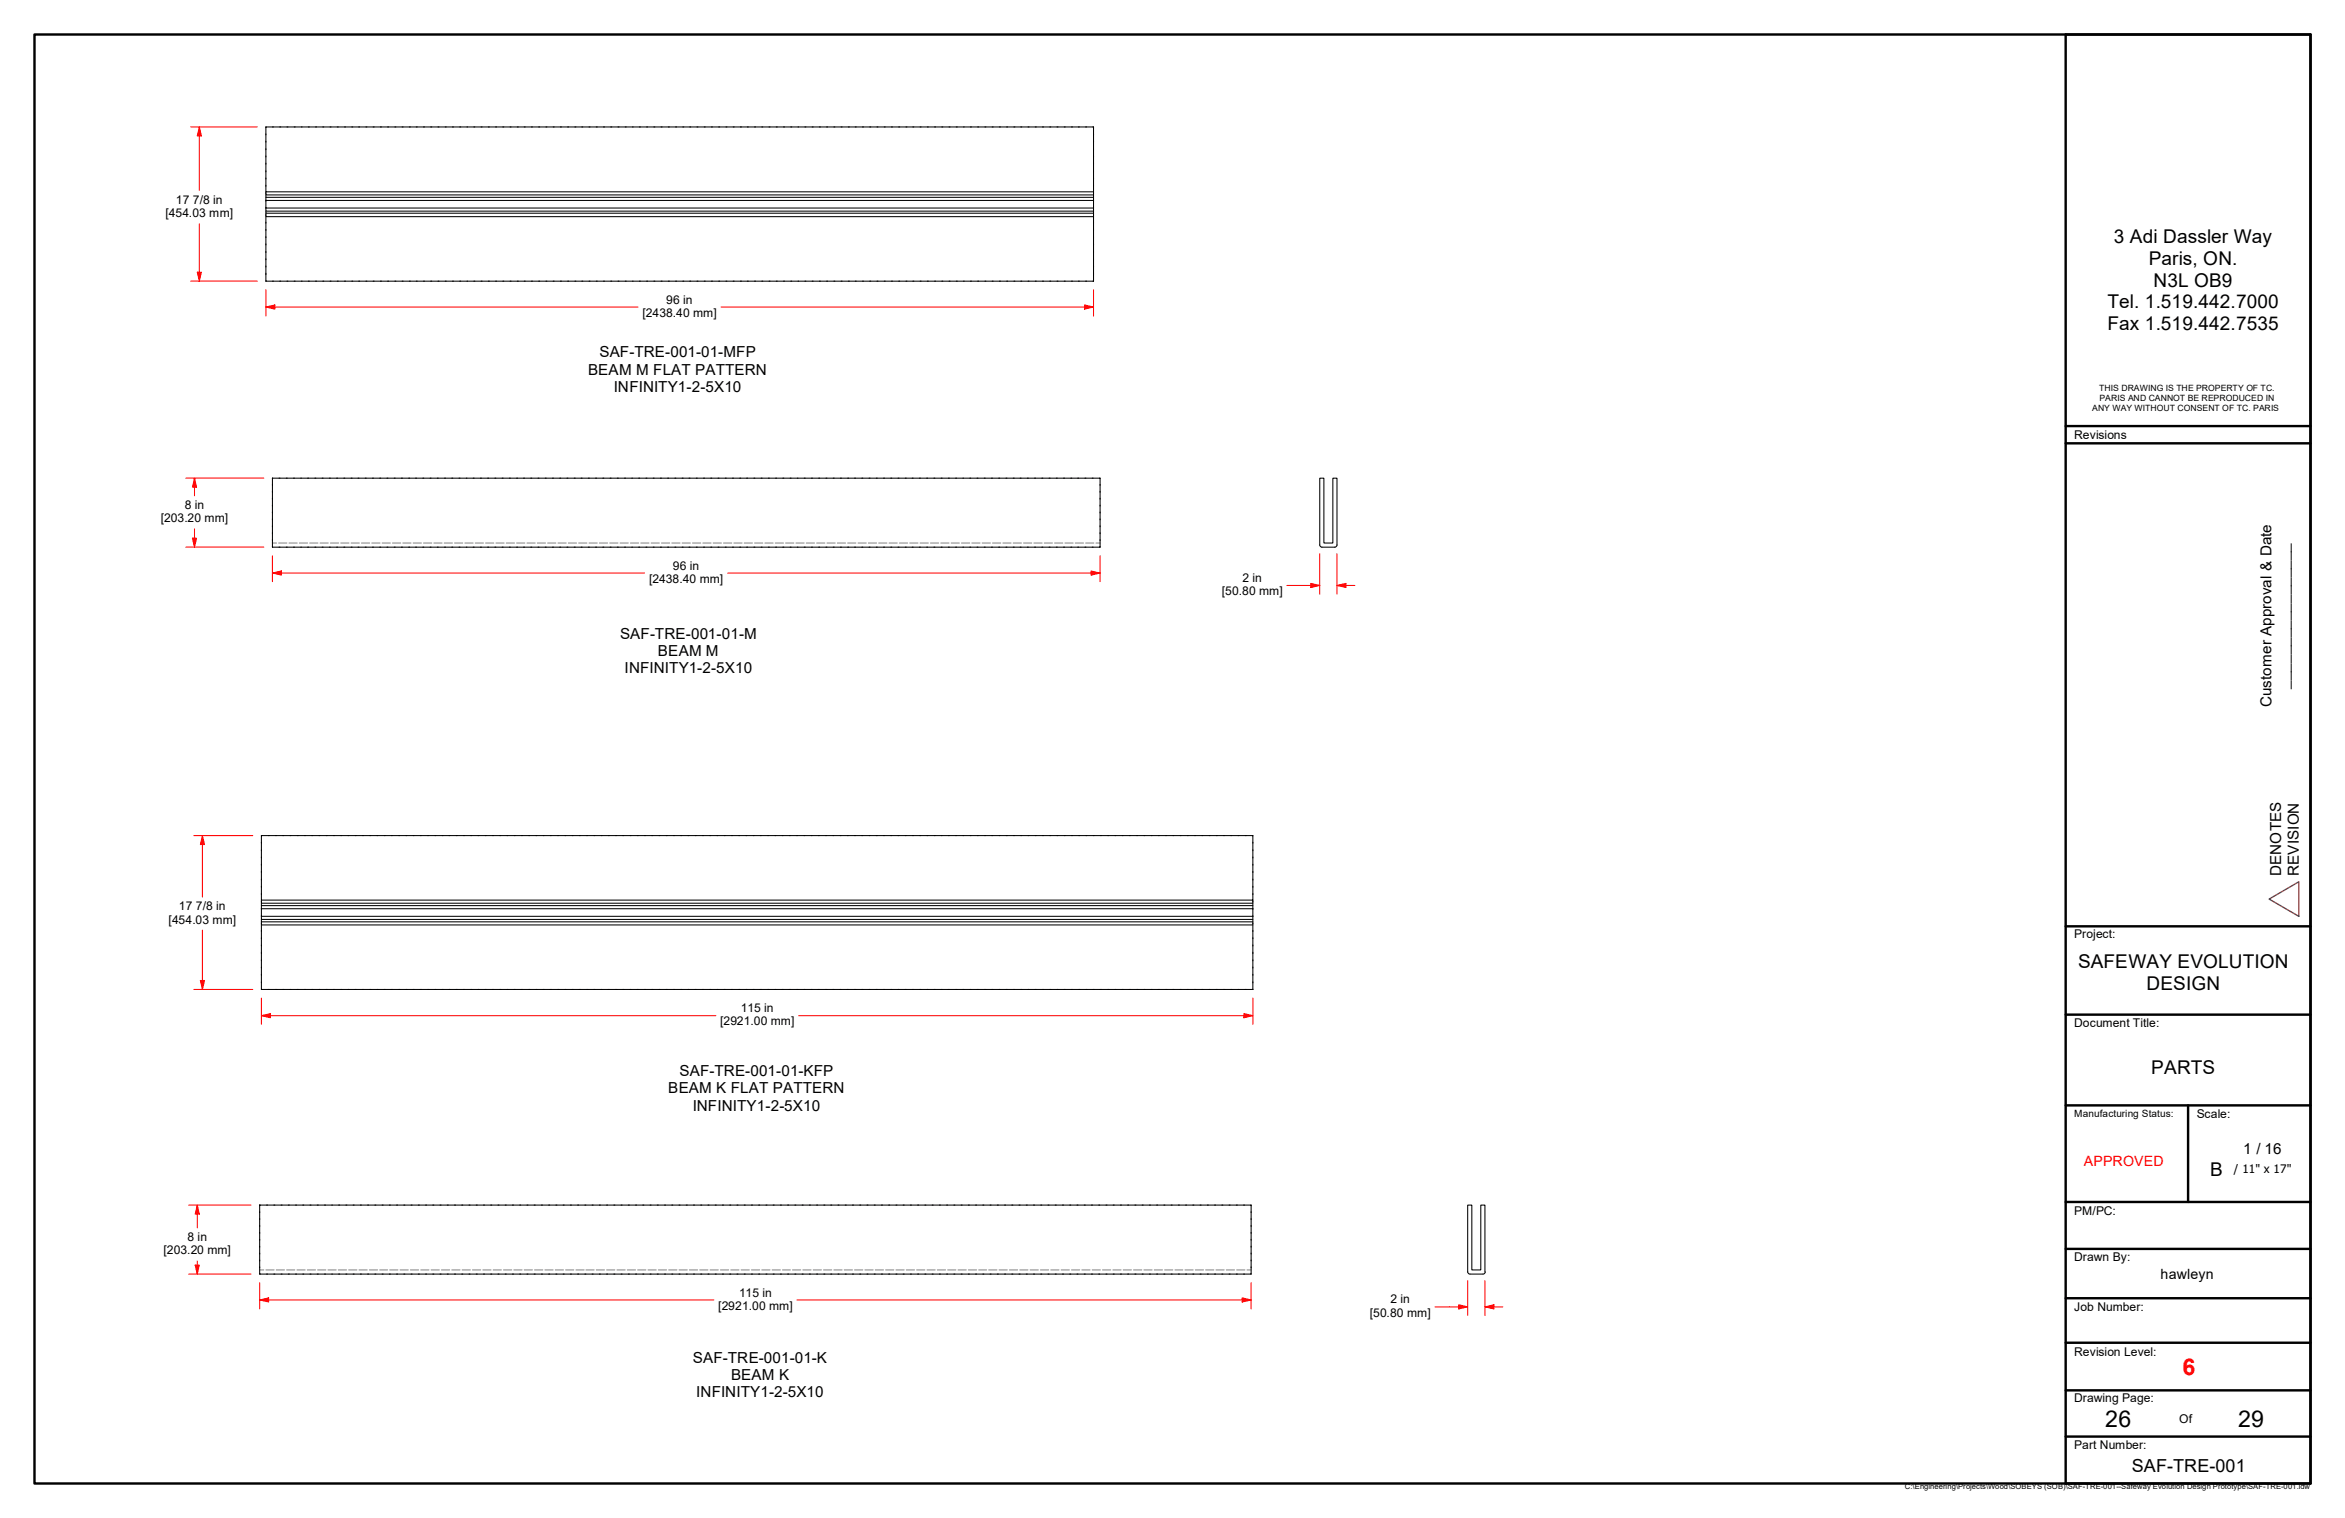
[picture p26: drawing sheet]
<svg xmlns="http://www.w3.org/2000/svg" width="432mm" height="279mm" viewBox="0 0 432 279" stroke-linecap="round" stroke-linejoin="round" font-family="sans-serif">
<defs><g id="words">
<text font-size="4.3" fill="#f00" x="401.9" y="253">6</text>
<g font-size="4.3">
<text x="387.7" y="262.6">26</text>
<text x="412.1" y="262.6">29</text>
</g>
<g font-size="3.5">
<text x="389.3" y="44.8">3 Adi Dassler Way</text>
<text x="395.7" y="48.8">Paris, ON.</text>
<text x="396.6" y="52.8">N3L OB9</text>
<text x="388" y="56.8">Tel. 1.519.442.7000</text>
<text x="388" y="60.8">Fax 1.519.442.7535</text>
<text x="382.7" y="178.2">SAFEWAY EVOLUTION</text>
<text x="395.2" y="182.2">DESIGN</text>
<text x="396.1" y="197.6">PARTS</text>
<text x="407" y="216.4">B</text>
</g>
<text font-size="3.3" x="392.6" y="271">SAF-TRE-001</text>
<g font-size="2.8">
<text x="110.4" y="65.8">SAF-TRE-001-01-MFP</text>
<text x="108.3" y="69">BEAM M FLAT PATTERN</text>
<text x="113" y="72.1">INFINITY1-2-5X10</text>
<text x="114.2" y="117.6">SAF-TRE-001-01-M</text>
<text x="115" y="124">INFINITY1-2-5X10</text>
<text x="121.2" y="120.8">BEAM M</text>
<text x="418.3" y="130.2" transform="rotate(-90 418.3 130.2)">Customer Approval &amp; Date</text>
<text x="421.4" y="126.7" transform="rotate(-90 421.4 126.7)">_________________</text>
<text x="420.1" y="161.2" transform="rotate(-90 420.1 161.2)">DENOTES</text>
<text x="423.3" y="161.2" transform="rotate(-90 423.3 161.2)">REVISION</text>
<text x="123.1" y="201.2">BEAM K FLAT PATTERN</text>
<text x="125.1" y="198.1">SAF-TRE-001-01-KFP</text>
<text x="127.6" y="204.4">INFINITY1-2-5X10</text>
<text x="413.1" y="212.5">1 / 16</text>
<text x="127.6" y="250.9">SAF-TRE-001-01-K</text>
<text x="128.2" y="257.2">INFINITY1-2-5X10</text>
<text x="134.6" y="254.1">BEAM K</text>
</g>
<text font-size="2.6" fill="#f00" x="383.7" y="214.6">APPROVED</text>
<text font-size="2.6" x="397.8" y="235.5">hawleyn</text>
<g font-size="2.2">
<text x="30.5" y="39.9">[454.03 mm]</text>
<text x="32.4" y="37.5">17</text>
<text x="35.5" y="37.5">7/8 in</text>
<text x="118.3" y="58.4">[2438.40 mm]</text>
<text x="122.7" y="55.9">96 in</text>
<text x="382" y="80.8">Revisions</text>
<text x="34" y="93.7">8 in</text>
<text x="29.6" y="96.1">[203.20 mm]</text>
<text x="119.5" y="107.3">[2438.40 mm]</text>
<text x="123.9" y="104.8">96 in</text>
<text x="228.8" y="107.1">2 in</text>
<text x="225" y="109.5">[50.80 mm]</text>
<text x="33" y="167.5">17</text>
<text x="36.1" y="167.5">7/8 in</text>
<text x="31.1" y="170">[454.03 mm]</text>
<text x="382" y="172.6">Project:</text>
<text x="132.6" y="188.7">[2921.00 mm]</text>
<text x="136.4" y="186.3">115 in</text>
<text x="382" y="189.1">Document Title:</text>
<text x="404.5" y="205.9">Scale:</text>
<text x="411.4" y="215.8">/ 11&quot; x 17&quot;</text>
<text x="382" y="223.6">PM/PC:</text>
<text x="30.1" y="230.8">[203.20 mm]</text>
<text x="34.5" y="228.4">8 in</text>
<text x="382" y="232">Drawn By:</text>
<text x="136.1" y="238.6">115 in</text>
<text x="256" y="239.9">2 in</text>
<text x="132.3" y="241.1">[2921.00 mm]</text>
<text x="252.2" y="242.3">[50.80 mm]</text>
<text x="382" y="241.3">Job Number:</text>
<text x="382" y="249.5">Revision Level:</text>
<text x="382" y="258.1">Drawing Page:</text>
<text x="401.3" y="261.9">Of</text>
<text x="382" y="266.8">Part Number:</text>
</g>
<text font-size="1.8" x="382" y="205.5">Manufacturing Status:</text>
<g font-size="1.6">
<text x="385.3" y="75.6">ANY WAY WITHOUT CONSENT OF TC. PARIS</text>
<text x="386.5" y="72">THIS DRAWING IS THE PROPERTY OF TC.</text>
<text x="386.6" y="73.8">PARIS AND CANNOT BE REPRODUCED IN</text>
</g>
<text font-size="1.4" x="350.8" y="274.1">C:\Engineering\Projects\Wood\SOBEYS (SOB)\SAF-TRE-001--Safeway Evolution Design Prototype\SAF-TRE-001.idw</text>
</g></defs>
<!-- layer: Hidden (ANSI) -->
<g fill="none" stroke="#808080" stroke-width=".18">
<path d="M50.2 99.9h.7M51.3 99.9h1.5M53.2 99.9h1.5M55.1 99.9h1.5M57 99.9h1.5M58.9 99.9h1.6M60.8 99.9h1.6M62.7 99.9h1.6M64.6 99.9h1.6M66.5 99.9h1.6M68.5 99.9h1.5M70.4 99.9h1.5"/>
<path d="M72.3 99.9h1.5M74.2 99.9h1.5M76.1 99.9h1.5M78 99.9h1.5M79.9 99.9h1.5M81.8 99.9h1.5M83.7 99.9h1.5M85.6 99.9h1.5M87.5 99.9h1.5M89.4 99.9h1.5M91.3 99.9h1.5M93.2 99.9h1.5"/>
<path d="M95.1 99.9h1.5M97 99.9h1.6M98.9 99.9h1.6M100.8 99.9h1.6M102.7 99.9h1.6M104.6 99.9h1.6M106.6 99.9h1.5M108.5 99.9h1.5M110.4 99.9h1.5M112.3 99.9h1.5M114.2 99.9h1.5M116.1 99.9h1.5"/>
<path d="M118 99.9h1.5M119.9 99.9h1.5M121.8 99.9h1.5M123.7 99.9h1.5M125.6 99.9h1.5M127.5 99.9h1.5M129.4 99.9h1.5M131.3 99.9h1.5M133.2 99.9h1.5M135.1 99.9h1.6M137 99.9h1.6M138.9 99.9h1.6"/>
<path d="M140.8 99.9h1.6M142.7 99.9h1.6M144.7 99.9h1.5M146.6 99.9h1.5M148.5 99.9h1.5M150.4 99.9h1.5M152.3 99.9h1.5M154.2 99.9h1.5M156.1 99.9h1.5M158 99.9h1.5M159.9 99.9h1.5M161.8 99.9h1.5"/>
<path d="M163.7 99.9h1.5M165.6 99.9h1.5M167.5 99.9h1.5M169.4 99.9h1.5M171.3 99.9h1.5M173.2 99.9h1.6M175.1 99.9h1.6M177 99.9h1.6M178.9 99.9h1.6M180.8 99.9h1.6M182.8 99.9h1.5M184.7 99.9h1.5"/>
<path d="M186.6 99.9h1.5M188.5 99.9h1.5M190.4 99.9h1.5M192.3 99.9h1.5M194.2 99.9h1.5M196.1 99.9h1.5M198 99.9h1.5M199.9 99.9h1.5M201.8 99.9h.8M47.8 233.7h.8M49 233.7h1.5M50.9 233.7h1.5"/>
<path d="M52.8 233.7h1.5M54.7 233.7h1.5M56.6 233.7h1.5M58.5 233.7h1.5M60.4 233.7h1.5M62.3 233.7h1.5M64.2 233.7h1.5M66.1 233.7h1.5M68 233.7h1.5M69.9 233.7h1.5M71.8 233.7h1.5M73.7 233.7h1.5"/>
<path d="M75.6 233.7h1.5M77.5 233.7h1.5M79.4 233.7h1.5M81.3 233.7h1.5M83.2 233.7h1.5M85.1 233.7h1.5M87 233.7h1.5M88.9 233.7h1.5M90.8 233.7h1.5M92.7 233.7h1.5M94.6 233.7h1.5M96.5 233.7h1.5"/>
<path d="M98.4 233.7h1.5M100.3 233.7h1.6M102.2 233.7h1.6M104.1 233.7h1.6M106 233.7h1.6M107.9 233.7h1.5M109.8 233.7h1.5M111.7 233.7h1.5M113.6 233.7h1.5M115.5 233.7h1.5M117.4 233.7h1.5M119.3 233.7h1.5"/>
<path d="M121.2 233.7h1.5M123.1 233.7h1.6M125 233.7h1.6M126.9 233.7h1.6M128.8 233.7h1.6M130.7 233.7h1.6M132.7 233.7h1.5M134.6 233.7h1.5M136.5 233.7h1.5M138.4 233.7h1.5M140.3 233.7h1.5M142.2 233.7h1.5"/>
<path d="M144.1 233.7h1.4M145.9 233.7h1.5M147.8 233.7h1.6M149.7 233.7h1.6M151.6 233.7h1.6M153.5 233.7h1.6M155.4 233.7h1.6M157.4 233.7h1.5M159.3 233.7h1.5M161.2 233.7h1.5M163.1 233.7h1.5M165 233.7h1.5"/>
<path d="M166.9 233.7h1.5M168.8 233.7h1.5M170.7 233.7h1.5M172.6 233.7h1.5M174.5 233.7h1.5M176.4 233.7h1.5M178.3 233.7h1.5M180.2 233.7h1.5M182.1 233.7h1.5M184 233.7h1.5M185.9 233.7h1.5M187.8 233.7h1.5"/>
<path d="M189.7 233.7h1.5M191.6 233.7h1.5M193.5 233.7h1.5M195.4 233.7h1.5M197.3 233.7h1.5M199.2 233.7h1.5M201.1 233.7h1.5M203 233.7h1.5M204.9 233.7h1.5M206.8 233.7h1.5M208.7 233.7h1.5M210.6 233.7h1.6"/>
<path d="M212.5 233.7h1.6M214.4 233.7h1.6M216.3 233.7h1.5M218.2 233.7h1.5M220.1 233.7h1.5M222 233.7h1.5M223.9 233.7h1.5M225.8 233.7h1.5M227.7 233.7h1.5M229.6 233.7h.8"/>
</g>
<!-- layer: Visible (ANSI) -->
<g fill="none" stroke="#000" stroke-width=".19">
<path d="M49 35.3v.6h152.4M49 35.9v.4h152.4M49 36.3v.6h152.4M49 36.9v1.4h152.4M49 38.3v.6h152.4M49 38.9v.3h152.4M49 39.2v.7h152.4M201.4 35.3h-152.4v-11.9h152.4v28.4h-152.4v-11.9M50.2 88h152.4v12.7h-152.4zM243.4 100.7h2.4M243.4 100.7h-.2l-.2-.4v-12.3h.8v11.9h1.6v-11.9h.8v12.3l-.2 .4h-.2M48.1 165.7v.5h182.6"/>
<path d="M48.1 166.2v.5h182.6M48.1 166.7v.6h182.6M48.1 167.3v1.4h182.6M48.1 168.7v.5h182.6M48.1 169.2v.5h182.6M48.1 169.7v.5h182.6M230.7 165.7h-182.6v-11.9h182.6v28.3h-182.6v-11.9M47.8 221.8h182.6v12.7h-182.6zM270.3 234.1v.2l.4 .2h2.3M270.3 234.1v-12.3h.7v11.9h1.7v-11.9h.7v12.3M273.5 234.1l-.2 .3-.2 .1"/>
</g>
<!-- layer: Border (ANSI) -->
<g fill="none" stroke="#000" stroke-width=".44">
<path d="M6.3 6.4h419.1v266.6h-419.1zM380.4 6.4h45v266.6h-45zM380.4 78.4h45M380.4 81.6h45M380.4 170.5h45M380.4 186.8h45M380.4 203.5h45M402.9 203.5v17.7M380.4 221.2h45M380.4 229.9h45M380.4 239h45M380.4 247.1h45"/>
<path d="M380.4 255.9h45M380.4 264.4h45"/>
</g>
<!-- layer: Title (ANSI) -->
<path d="M417.8 165.5l5.5-3.2v6.4z" fill="none" stroke="#800080" stroke-width=".25"/>
<!-- layer: Part Size -->
<g fill="none" stroke="#000" stroke-width=".18">
<path d="M49 24.6v.2M49 26v.2M49 27.4v.2M49 28.7v.2M49 30v.2M49 31.4v.2M49 32.8v.2M49 34.1v.2M49 35.4v.2M49 36.8v.2M49 38.2v.2M49 39.5v.2"/>
<path d="M49 23.4v.1M50.2 23.4h.2M51.5 23.4h.2M52.8 23.4h.2M54.2 23.4h.2M55.5 23.4h.1M56.8 23.4h.2M58.1 23.4h.2M59.4 23.4h.2M60.8 23.4h.2M62.1 23.4h.2M63.4 23.4h.2"/>
<path d="M64.8 23.4h.2M66 23.4h.2M67.4 23.4h.2M68.7 23.4h.2M70 23.4h.2M71.4 23.4h.2M72.7 23.4h.2M74 23.4h.2M75.4 23.4h.2M76.6 23.4h.2M78 23.4h.2M79.3 23.4h.2"/>
<path d="M80.6 23.4h.2M82 23.4h.2M83.3 23.4h.2M84.6 23.4h.2M86 23.4h.1M87.2 23.4h.2M88.6 23.4h.2M89.9 23.4h.2M91.2 23.4h.2M92.6 23.4h.2M93.9 23.4h.2M95.2 23.4h.2"/>
<path d="M96.5 23.4h.2M97.9 23.4h.1M99.2 23.4h.2M100.5 23.4h.2M101.9 23.4h.1M103.2 23.4h.2M104.5 23.4h.2M105.9 23.4h.1M107.1 23.4h.2M108.5 23.4h.1M109.8 23.4h.2M111.1 23.4h.2"/>
<path d="M112.5 23.4h.1M113.8 23.4h.2M115.1 23.4h.2M116.5 23.4h.1M117.7 23.4h.2M119.1 23.4h.2M120.4 23.4h.2M121.7 23.4h.2M123.1 23.4h.2M124.4 23.4h.2M125.7 23.4h.2M127 23.4h.2"/>
<path d="M128.3 23.4h.2M129.7 23.4h.2M131 23.4h.2M132.3 23.4h.2M133.7 23.4h.2M135 23.4h.2M136.3 23.4h.2M137.6 23.4h.2M138.9 23.4h.2M140.3 23.4h.2M141.6 23.4h.2M142.9 23.4h.2"/>
<path d="M144.3 23.4h.2M145.6 23.4h.2M146.9 23.4h.2M148.2 23.4h.2M149.5 23.4h.2M150.9 23.4h.2M152.2 23.4h.2M153.5 23.4h.2M154.9 23.4h.2M156.2 23.4h.2M157.5 23.4h.2M158.8 23.4h.2"/>
<path d="M160.1 23.4h.2M161.5 23.4h.2M162.8 23.4h.2M164.1 23.4h.2M165.5 23.4h.2M166.8 23.4h.2M168.1 23.4h.2M169.4 23.4h.2M170.8 23.4h.1M172.1 23.4h.2M173.4 23.4h.2M174.8 23.4h.1"/>
<path d="M176.1 23.4h.2M177.4 23.4h.1M178.7 23.4h.2M180 23.4h.2M181.4 23.4h.1M182.7 23.4h.2M184 23.4h.2M185.4 23.4h.1M186.7 23.4h.2M188 23.4h.2M189.3 23.4h.2M190.6 23.4h.2"/>
<path d="M192 23.4h.2M193.3 23.4h.2M194.6 23.4h.2M196 23.4h.2M197.3 23.4h.2M198.6 23.4h.2M199.9 23.4h.2M201.2 23.4l.2 .1M201.4 24.6v.2M201.4 26v.2M201.4 27.4v.2M201.4 28.7v.2"/>
<path d="M201.4 30v.2M201.4 31.4v.2M201.4 32.8v.2M201.4 34.1v.2M201.4 35.4v.2M201.4 36.8v.2M201.4 38.2v.2M201.4 39.5v.2M49 40.9v.2M49 42.2v.2M49 43.6v.2M49 44.9v.2"/>
<path d="M49 46.3v.2M49 47.6v.2M49 49v.1M49 50.3v.2M49 51.7v.1M50.2 51.8h.2M51.5 51.8h.2M52.8 51.8h.2M54.2 51.8h.2M55.5 51.8h.1M56.8 51.8h.2M58.1 51.8h.2"/>
<path d="M59.4 51.8h.2M60.8 51.8h.2M62.1 51.8h.2M63.4 51.8h.2M64.8 51.8h.2M66 51.8h.2M67.4 51.8h.2M68.7 51.8h.2M70 51.8h.2M71.4 51.8h.2M72.7 51.8h.2M74 51.8h.2"/>
<path d="M75.4 51.8h.2M76.6 51.8h.2M78 51.8h.2M79.3 51.8h.2M80.6 51.8h.2M82 51.8h.2M83.3 51.8h.2M84.6 51.8h.2M86 51.8h.1M87.2 51.8h.2M88.6 51.8h.2M89.9 51.8h.2"/>
<path d="M91.2 51.8h.2M92.6 51.8h.2M93.9 51.8h.2M95.2 51.8h.2M96.5 51.8h.2M97.9 51.8h.1M99.2 51.8h.2M100.5 51.8h.2M101.9 51.8h.1M103.2 51.8h.2M104.5 51.8h.2M105.9 51.8h.1"/>
<path d="M107.1 51.8h.2M108.5 51.8h.1M109.8 51.8h.2M111.1 51.8h.2M112.5 51.8h.1M113.8 51.8h.2M115.1 51.8h.2M116.5 51.8h.1M117.7 51.8h.2M119.1 51.8h.2M120.4 51.8h.2M121.7 51.8h.2"/>
<path d="M123.1 51.8h.2M124.4 51.8h.2M125.7 51.8h.2M127 51.8h.2M128.3 51.8h.2M129.7 51.8h.2M131 51.8h.2M132.3 51.8h.2M133.7 51.8h.2M135 51.8h.2M136.3 51.8h.2M137.6 51.8h.2"/>
<path d="M138.9 51.8h.2M140.3 51.8h.2M141.6 51.8h.2M142.9 51.8h.2M144.3 51.8h.2M145.6 51.8h.2M146.9 51.8h.2M148.2 51.8h.2M149.5 51.8h.2M150.9 51.8h.2M152.2 51.8h.2M153.5 51.8h.2"/>
<path d="M154.9 51.8h.2M156.2 51.8h.2M157.5 51.8h.2M158.8 51.8h.2M160.1 51.8h.2M161.5 51.8h.2M162.8 51.8h.2M164.1 51.8h.2M165.5 51.8h.2M166.8 51.8h.2M168.1 51.8h.2M169.4 51.8h.2"/>
<path d="M170.8 51.8h.1M172.1 51.8h.2M173.4 51.8h.2M174.8 51.8h.1M176.1 51.8h.2M177.4 51.8h.1M178.7 51.8h.2M180 51.8h.2M181.4 51.8h.1M182.7 51.8h.2M184 51.8h.2M185.4 51.8h.1"/>
<path d="M186.7 51.8h.2M188 51.8h.2M189.3 51.8h.2M190.6 51.8h.2M192 51.8h.2M193.3 51.8h.2M194.6 51.8h.2M196 51.8h.2M197.3 51.8h.2M198.6 51.8h.2M199.9 51.8h.2M201.4 51.7l-.2 .1"/>
<path d="M201.4 40.9v.2M201.4 42.2v.2M201.4 43.6v.2M201.4 44.9v.2M201.4 46.3v.2M201.4 47.6v.2M201.4 49v.1M201.4 50.3v.2M50.2 89.2v.1M50.2 90.4v.2M50.2 91.7v.2M50.2 93v.2"/>
<path d="M50.2 94.2v.2M50.2 95.5v.2M50.2 96.8v.2M50.2 98v.2M50.2 99.3v.2M50.2 88v.1M51.4 88h.2M52.7 88h.2M54 88h.2M55.4 88h.1M56.6 88h.2M58 88h.2"/>
<path d="M59.3 88h.2M60.6 88h.2M62 88h.2M63.3 88h.2M64.6 88h.2M65.9 88h.2M67.2 88h.2M68.6 88h.2M69.9 88h.2M71.2 88h.2M72.6 88h.2M73.9 88h.2"/>
<path d="M75.2 88h.2M76.5 88h.2M77.9 88h.1M79.2 88h.2M80.5 88h.2M81.9 88h.1M83.2 88h.2M84.5 88h.2M85.9 88h.1M87.1 88h.2M88.5 88h.1M89.8 88h.2"/>
<path d="M91.1 88h.2M92.5 88h.1M93.8 88h.2M95.1 88h.2M96.4 88h.2M97.7 88h.2M99.1 88h.2M100.4 88h.2M101.7 88h.2M103.1 88h.2M104.4 88h.2M105.7 88h.2"/>
<path d="M107 88h.2M108.3 88h.2M109.7 88h.2M111 88h.2M112.3 88h.2M113.7 88h.2M115 88h.2M116.3 88h.2M117.6 88h.2M118.9 88h.2M120.3 88h.2M121.6 88h.2"/>
<path d="M122.9 88h.2M124.3 88h.2M125.6 88h.2M126.9 88h.2M128.2 88h.2M129.5 88h.2M130.9 88h.2M132.2 88h.2M133.5 88h.2M134.9 88h.2M136.2 88h.2M137.5 88h.2"/>
<path d="M138.8 88h.2M140.1 88h.2M141.5 88h.2M142.8 88h.2M144.1 88h.2M145.5 88h.2M146.8 88h.1M148.1 88h.2M149.4 88h.2M150.7 88h.2M152.1 88h.2M153.4 88h.2"/>
<path d="M154.7 88h.2M156.1 88h.2M157.4 88h.1M158.7 88h.2M160 88h.2M161.4 88h.1M162.7 88h.2M164 88h.2M165.4 88h.1M166.7 88h.2M168 88h.1M169.3 88h.2"/>
<path d="M170.6 88h.2M172 88h.1M173.3 88h.2M174.6 88h.2M176 88h.1M177.3 88h.1M178.6 88h.2M179.9 88h.2M181.2 88h.2M182.6 88h.2M183.9 88h.2M185.2 88h.2"/>
<path d="M186.6 88h.2M187.8 88h.2M189.2 88h.2M190.5 88h.2M191.8 88h.2M193.2 88h.2M194.5 88h.2M195.8 88h.2M197.2 88h.2M198.4 88h.2M199.8 88h.2M201.1 88h.2"/>
<path d="M202.4 88l.2 .1M202.6 89.2v.1M202.6 90.4v.2M202.6 91.7v.2M202.6 93v.2M202.6 94.2v.2M202.6 95.5v.2M202.6 96.8v.2M202.6 98v.2M202.6 99.3v.2M50.2 100.6v.1M51.4 100.7h.2"/>
<path d="M52.7 100.7h.2M54 100.7h.2M55.4 100.7h.1M56.6 100.7h.2M58 100.7h.2M59.3 100.7h.2M60.6 100.7h.2M62 100.7h.2M63.3 100.7h.2M64.6 100.7h.2M65.9 100.7h.2M67.2 100.7h.2"/>
<path d="M68.6 100.7h.2M69.9 100.7h.2M71.2 100.7h.2M72.6 100.7h.2M73.9 100.7h.2M75.2 100.7h.2M76.5 100.7h.2M77.9 100.7h.1M79.2 100.7h.2M80.5 100.7h.2M81.9 100.7h.1M83.2 100.7h.2"/>
<path d="M84.5 100.7h.2M85.9 100.7h.1M87.1 100.7h.2M88.5 100.7h.1M89.8 100.7h.2M91.1 100.7h.2M92.5 100.7h.1M93.8 100.7h.2M95.1 100.7h.2M96.4 100.7h.2M97.7 100.7h.2M99.1 100.7h.2"/>
<path d="M100.4 100.7h.2M101.7 100.7h.2M103.1 100.7h.2M104.4 100.7h.2M105.7 100.7h.2M107 100.7h.2M108.3 100.7h.2M109.7 100.7h.2M111 100.7h.2M112.3 100.7h.2M113.7 100.7h.2M115 100.7h.2"/>
<path d="M116.3 100.7h.2M117.6 100.7h.2M118.9 100.7h.2M120.3 100.7h.2M121.6 100.7h.2M122.9 100.7h.2M124.3 100.7h.2M125.6 100.7h.2M126.9 100.7h.2M128.2 100.7h.2M129.5 100.7h.2M130.9 100.7h.2"/>
<path d="M132.2 100.7h.2M133.5 100.7h.2M134.9 100.7h.2M136.2 100.7h.2M137.5 100.7h.2M138.8 100.7h.2M140.1 100.7h.2M141.5 100.7h.2M142.8 100.7h.2M144.1 100.7h.2M145.5 100.7h.2M146.8 100.7h.1"/>
<path d="M148.1 100.7h.2M149.4 100.7h.2M150.7 100.7h.2M152.1 100.7h.2M153.4 100.7h.2M154.7 100.7h.2M156.1 100.7h.2M157.4 100.7h.1M158.7 100.7h.2M160 100.7h.2M161.4 100.7h.1M162.7 100.7h.2"/>
<path d="M164 100.7h.2M165.4 100.7h.1M166.7 100.7h.2M168 100.7h.1M169.3 100.7h.2M170.6 100.7h.2M172 100.7h.1M173.3 100.7h.2M174.6 100.7h.2M176 100.7h.1M177.3 100.7h.1M178.6 100.7h.2"/>
<path d="M179.9 100.7h.2M181.2 100.7h.2M182.6 100.7h.2M183.9 100.7h.2M185.2 100.7h.2M186.6 100.7h.2M187.8 100.7h.2M189.2 100.7h.2M190.5 100.7h.2M191.8 100.7h.2M193.2 100.7h.2M194.5 100.7h.2"/>
<path d="M195.8 100.7h.2M197.2 100.7h.2M198.4 100.7h.2M199.8 100.7h.2M201.1 100.7h.2M202.6 100.6l-.2 .1M48.1 155v.2M48.1 156.4v.2M48.1 157.7v.2M48.1 159.1v.2M48.3 153.8l-.2 .1M49.4 153.8h.2"/>
<path d="M50.7 153.8h.2M52.1 153.8h.2M53.4 153.8h.2M54.7 153.8h.2M56.1 153.8h.2M57.4 153.8h.2M58.7 153.8h.2M60.1 153.8h.2M61.4 153.8h.2M62.7 153.8h.2M64.1 153.8h.2M65.4 153.8h.2"/>
<path d="M66.7 153.8h.2M68.1 153.8h.2M69.4 153.8h.2M70.7 153.8h.2M72.1 153.8h.2M73.4 153.8h.2M74.7 153.8h.2M76.1 153.8h.2M77.4 153.8h.2M78.7 153.8h.2M80.1 153.8h.2M81.4 153.8h.2"/>
<path d="M82.7 153.8h.2M84 153.8h.2M85.3 153.8h.2M86.7 153.8h.2M88 153.8h.2M89.3 153.8h.2M90.7 153.8h.2M92 153.8h.2M93.3 153.8h.2M94.7 153.8h.2M96 153.8h.2M97.3 153.8h.2"/>
<path d="M98.7 153.8h.2M100 153.8h.2M101.3 153.8h.2M102.7 153.8h.2M104 153.8h.2M105.3 153.8h.2M106.7 153.8h.2M108 153.8h.2M109.3 153.8h.2M110.7 153.8h.2M112 153.8h.2M113.3 153.8h.2"/>
<path d="M114.7 153.8h.2M116 153.8h.2M117.3 153.8h.2M118.7 153.8h.2M120 153.8h.2M121.3 153.8h.2M122.7 153.8h.2M124 153.8h.2M125.3 153.8h.2M126.7 153.8h.2M128 153.8h.2M129.3 153.8h.2"/>
<path d="M130.7 153.8h.2M132 153.8h.2M133.3 153.8h.2M134.7 153.8h.2M136 153.8h.2M137.4 153.8h.1M138.7 153.8h.2M140 153.8h.2M141.4 153.8h.1M142.7 153.8h.2M144 153.8h.2M145.4 153.8h.1"/>
<path d="M146.7 153.8h.2M148 153.8h.2M149.4 153.8h.1M150.7 153.8h.2M152 153.8h.2M153.4 153.8h.1M154.7 153.8h.2M156 153.8h.2M157.4 153.8h.1M158.7 153.8h.2M160 153.8h.2M161.4 153.8h.1"/>
<path d="M162.7 153.8h.2M164 153.8h.2M165.4 153.8h.1M166.7 153.8h.2M168 153.8h.2M169.4 153.8h.1M170.7 153.8h.2M172 153.8h.2M173.3 153.8h.2M174.6 153.8h.2M176 153.8h.1M177.3 153.8h.2"/>
<path d="M178.6 153.8h.2M180 153.8h.1M181.3 153.8h.2M182.6 153.8h.2M184 153.8h.1M185.3 153.8h.2M186.6 153.8h.2M188 153.8h.2M189.3 153.8h.2M190.6 153.8h.2M192 153.8h.2M193.3 153.8h.2"/>
<path d="M194.6 153.8h.2M196 153.8h.2M197.3 153.8h.2M198.6 153.8h.2M200 153.8h.2M201.3 153.8h.2M202.6 153.8h.2M204 153.8h.2M205.3 153.8h.2M206.6 153.8h.2M208 153.8h.2M209.3 153.8h.2"/>
<path d="M210.6 153.8h.2M212 153.8h.2M213.3 153.8h.2M214.6 153.8h.2M216 153.8h.2M217.3 153.8h.2M218.6 153.8h.2M220 153.8h.2M221.3 153.8h.2M222.6 153.8h.2M224 153.8h.2M225.3 153.8h.2"/>
<path d="M226.6 153.8h.2M228 153.8h.2M229.3 153.8h.2M230.6 153.8l.1 .1M230.7 155v.2M230.7 156.4v.2M230.7 157.7v.2M230.7 159.1v.2M48.1 160.4v.2M48.1 161.8v.2M48.1 163.1v.2M48.1 164.5v.2"/>
<path d="M48.1 165.9v.2M48.1 167.2v.2M48.1 168.5v.2M48.1 169.9v.2M48.1 171.3v.1M48.1 172.6v.2M48.1 173.9v.2M48.1 175.3v.2M48.1 176.7v.1M48.1 178v.2M48.1 179.3v.2M230.7 160.4v.2"/>
<path d="M230.7 161.8v.2M230.7 163.1v.2M230.7 164.5v.2M230.7 165.9v.2M230.7 167.2v.2M230.7 168.5v.2M230.7 169.9v.2M230.7 171.3v.1M230.7 172.6v.2M230.7 173.9v.2M230.7 175.3v.2M230.7 176.7v.1"/>
<path d="M230.7 178v.2M230.7 179.3v.2M48.1 180.7v.2M48.1 182.1h.2M49.4 182.1h.2M50.7 182.1h.2M52.1 182.1h.2M53.4 182.1h.2M54.7 182.1h.2M56.1 182.1h.2M57.4 182.1h.2M58.7 182.1h.2"/>
<path d="M60.1 182.1h.2M61.4 182.1h.2M62.7 182.1h.2M64.1 182.1h.2M65.4 182.1h.2M66.7 182.1h.2M68.1 182.1h.2M69.4 182.1h.2M70.7 182.1h.2M72.1 182.1h.2M73.4 182.1h.2M74.7 182.1h.2"/>
<path d="M76.1 182.1h.2M77.4 182.1h.2M78.7 182.1h.2M80.1 182.1h.2M81.4 182.1h.2M82.7 182.1h.2M84 182.1h.2M85.3 182.1h.2M86.7 182.1h.2M88 182.1h.2M89.3 182.1h.2M90.7 182.1h.2"/>
<path d="M92 182.1h.2M93.3 182.1h.2M94.7 182.1h.2M96 182.1h.2M97.3 182.1h.2M98.7 182.1h.2M100 182.1h.2M101.3 182.1h.2M102.7 182.1h.2M104 182.1h.2M105.3 182.1h.2M106.7 182.1h.2"/>
<path d="M108 182.1h.2M109.3 182.1h.2M110.7 182.1h.2M112 182.1h.2M113.3 182.1h.2M114.7 182.1h.2M116 182.1h.2M117.3 182.1h.2M118.7 182.1h.2M120 182.1h.2M121.3 182.1h.2M122.7 182.1h.2"/>
<path d="M124 182.1h.2M125.3 182.1h.2M126.7 182.1h.2M128 182.1h.2M129.3 182.1h.2M130.7 182.1h.2M132 182.1h.2M133.3 182.1h.2M134.7 182.1h.2M136 182.1h.2M137.4 182.1h.1M138.7 182.1h.2"/>
<path d="M140 182.1h.2M141.4 182.1h.1M142.7 182.1h.2M144 182.1h.2M145.4 182.1h.1M146.7 182.1h.2M148 182.1h.2M149.4 182.1h.1M150.7 182.1h.2M152 182.1h.2M153.4 182.1h.1M154.7 182.1h.2"/>
<path d="M156 182.1h.2M157.4 182.1h.1M158.7 182.1h.2M160 182.1h.2M161.4 182.1h.1M162.7 182.1h.2M164 182.1h.2M165.4 182.1h.1M166.7 182.1h.2M168 182.1h.2M169.4 182.1h.1M170.7 182.1h.2"/>
<path d="M172 182.1h.2M173.3 182.1h.2M174.6 182.1h.2M176 182.1h.1M177.3 182.1h.2M178.6 182.1h.2M180 182.1h.1M181.3 182.1h.2M182.6 182.1h.2M184 182.1h.1M185.3 182.1h.2M186.6 182.1h.2"/>
<path d="M188 182.1h.2M189.3 182.1h.2M190.6 182.1h.2M192 182.1h.2M193.3 182.1h.2M194.6 182.1h.2M196 182.1h.2M197.3 182.1h.2M198.6 182.1h.2M200 182.1h.2M201.3 182.1h.2M202.6 182.1h.2"/>
<path d="M204 182.1h.2M205.3 182.1h.2M206.6 182.1h.2M208 182.1h.2M209.3 182.1h.2M210.6 182.1h.2M212 182.1h.2M213.3 182.1h.2M214.6 182.1h.2M216 182.1h.2M217.3 182.1h.2M218.6 182.1h.2"/>
<path d="M220 182.1h.2M221.3 182.1h.2M222.6 182.1h.2M224 182.1h.2M225.3 182.1h.2M226.6 182.1h.2M228 182.1h.2M229.3 182.1h.2M230.7 182.1h-.1M230.7 180.7v.2M47.8 223v.2M47.8 224.3v.2"/>
<path d="M47.8 225.6v.1M47.8 226.8v.2M47.8 228.1v.2M47.8 229.4v.2M47.8 230.6v.2M47.8 231.9v.2M47.8 233.2v.2M47.8 234.4l.1 .1M47.9 221.8l-.1 .1M49.1 221.8h.2M49.1 234.5h.2M50.4 221.8h.2"/>
<path d="M50.4 234.5h.2M51.8 221.8h.1M51.8 234.5h.1M53.1 221.8h.2M53.1 234.5h.2M54.4 221.8h.2M54.4 234.5h.2M55.8 221.8h.1M55.8 234.5h.1M57.1 221.8h.2M57.1 234.5h.2M58.4 221.8h.2"/>
<path d="M58.4 234.5h.2M59.8 221.8h.1M59.8 234.5h.1M61.1 221.8h.1M61.1 234.5h.1M62.4 221.8h.1M62.4 234.5h.1M63.7 221.8h.2M63.7 234.5h.2M65 221.8h.2M65 234.5h.2M66.4 221.8h.1"/>
<path d="M66.4 234.5h.1M67.7 221.8h.2M67.7 234.5h.2M69 221.8h.2M69 234.5h.2M70.4 221.8h.1M70.4 234.5h.1M71.7 221.8h.2M71.7 234.5h.2M73 221.8h.2M73 234.5h.2M74.4 221.8h.1"/>
<path d="M74.4 234.5h.1M75.7 221.8h.2M75.7 234.5h.2M77 221.8h.2M77 234.5h.2M78.4 221.8h.1M78.4 234.5h.1M79.7 221.8h.2M79.7 234.5h.2M81 221.8h.2M81 234.5h.2M82.4 221.8h.1"/>
<path d="M82.4 234.5h.1M83.7 221.8h.2M83.7 234.5h.2M85 221.8h.2M85 234.5h.2M86.4 221.8h.2M86.4 234.5h.2M87.7 221.8h.2M87.7 234.5h.2M89 221.8h.2M89 234.5h.2M90.4 221.8h.2"/>
<path d="M90.4 234.5h.2M91.7 221.8h.2M91.7 234.5h.2M93 221.8h.2M93 234.5h.2M94.4 221.8h.2M94.4 234.5h.2M95.7 221.8h.2M95.7 234.5h.2M97 221.8h.2M97 234.5h.2M98.4 221.8h.2"/>
<path d="M98.4 234.5h.2M99.7 221.8h.2M99.7 234.5h.2M101 221.8h.2M101 234.5h.2M102.4 221.8h.2M102.4 234.5h.2M103.7 221.8h.2M103.7 234.5h.2M105 221.8h.2M105 234.5h.2M106.4 221.8h.2"/>
<path d="M106.4 234.5h.2M107.7 221.8h.2M107.7 234.5h.2M109 221.8h.2M109 234.5h.2M110.4 221.8h.2M110.4 234.5h.2M111.7 221.8h.2M111.7 234.5h.2M113 221.8h.2M113 234.5h.2M114.4 221.8h.2"/>
<path d="M114.4 234.5h.2M115.7 221.8h.2M115.7 234.5h.2M117 221.8h.2M117 234.5h.2M118.4 221.8h.2M118.4 234.5h.2M119.7 221.8h.2M119.7 234.5h.2M121 221.8h.2M121 234.5h.2M122.4 221.8h.2"/>
<path d="M122.4 234.5h.2M123.7 221.8h.2M123.7 234.5h.2M125 221.8h.2M125 234.5h.2M126.4 221.8h.2M126.4 234.5h.2M127.7 221.8h.2M127.7 234.5h.2M129 221.8h.2M129 234.5h.2M130.4 221.8h.2"/>
<path d="M130.4 234.5h.2M131.7 221.8h.2M131.7 234.5h.2M133 221.8h.2M133 234.5h.2M134.4 221.8h.2M134.4 234.5h.2M135.7 221.8h.2M135.7 234.5h.2M137 221.8h.2M137 234.5h.2M138.4 221.8h.2"/>
<path d="M138.4 234.5h.2M139.7 221.8h.2M139.7 234.5h.2M141 221.8h.2M141 234.5h.2M142.4 221.8h.2M142.4 234.5h.2M143.7 221.8h.2M143.7 234.5h.2M145 221.8h.2M145 234.5h.2M146.4 221.8h.2"/>
<path d="M146.4 234.5h.2M147.7 221.8h.2M147.7 234.5h.2M149 221.8h.2M149 234.5h.2M150.4 221.8h.2M150.4 234.5h.2M151.7 221.8h.2M151.7 234.5h.2M153 221.8h.2M153 234.5h.2M154.3 221.8h.2"/>
<path d="M154.3 234.5h.2M155.6 221.8h.2M155.6 234.5h.2M157 221.8h.2M157 234.5h.2M158.3 221.8h.2M158.3 234.5h.2M159.6 221.8h.2M159.6 234.5h.2M161 221.8h.2M161 234.5h.2M162.3 221.8h.2"/>
<path d="M162.3 234.5h.2M163.6 221.8h.2M163.6 234.5h.2M165 221.8h.2M165 234.5h.2M166.3 221.8h.2M166.3 234.5h.2M167.6 221.8h.2M167.6 234.5h.2M169 221.8h.2M169 234.5h.2M170.3 221.8h.2"/>
<path d="M170.3 234.5h.2M171.6 221.8h.2M171.6 234.5h.2M173 221.8h.2M173 234.5h.2M174.3 221.8h.2M174.3 234.5h.2M175.6 221.8h.2M175.6 234.5h.2M177 221.8h.2M177 234.5h.2M178.3 221.8h.2"/>
<path d="M178.3 234.5h.2M179.6 221.8h.2M179.6 234.5h.2M181 221.8h.2M181 234.5h.2M182.3 221.8h.2M182.3 234.5h.2M183.6 221.8h.2M183.6 234.5h.2M185 221.8h.2M185 234.5h.2M186.3 221.8h.2"/>
<path d="M186.3 234.5h.2M187.6 221.8h.2M187.6 234.5h.2M189 221.8h.2M189 234.5h.2M190.3 221.8h.2M190.3 234.5h.2M191.6 221.8h.2M191.6 234.5h.2M193 221.8h.2M193 234.5h.2M194.3 221.8h.2"/>
<path d="M194.3 234.5h.2M195.6 221.8h.2M195.6 234.5h.2M197 221.8h.2M197 234.5h.2M198.3 221.8h.2M198.3 234.5h.2M199.6 221.8h.2M199.6 234.5h.2M201 221.8h.2M201 234.5h.2M202.3 221.8h.2"/>
<path d="M202.3 234.5h.2M203.6 221.8h.2M203.6 234.5h.2M205 221.8h.2M205 234.5h.2M206.3 221.8h.2M206.3 234.5h.2M207.6 221.8h.2M207.6 234.5h.2M209 221.8h.2M209 234.5h.2M210.3 221.8h.2"/>
<path d="M210.3 234.5h.2M211.6 221.8h.2M211.6 234.5h.2M213 221.8h.2M213 234.5h.2M214.3 221.8h.2M214.3 234.5h.2M215.6 221.8h.2M215.6 234.5h.2M217 221.8h.2M217 234.5h.2M218.3 221.8h.2"/>
<path d="M218.3 234.5h.2M219.6 221.8h.2M219.6 234.5h.2M221 221.8h.2M221 234.5h.2M222.3 221.8h.2M222.3 234.5h.2M223.6 221.8h.2M223.6 234.5h.2M225 221.8h.2M225 234.5h.2M226.3 221.8h.2"/>
<path d="M226.3 234.5h.2M227.6 221.8h.2M227.6 234.5h.2M229 221.8h.2M229 234.5h.2M230.3 221.8l.1 .1M230.4 223v.2M230.4 224.3v.2M230.4 225.6v.1M230.4 226.8v.2M230.4 228.1v.2M230.4 229.4v.2"/>
<path d="M230.4 230.6v.2M230.4 231.9v.2M230.4 233.2v.2M230.4 234.4l-.1 .1"/>
</g>
<!-- layer: Dimension (ANSI) -->
<path d="M37.3 180.5v1.6" fill="none" stroke="#f00" stroke-width=".19"/>
<path d="M36.9 180.5h.8l-.4 1.6z" fill-rule="evenodd" fill="#f00"/>
<path d="M37.3 153.8v1.6M36.9 180.5h.8l-.4 1.6z" fill="none" stroke="#f00" stroke-width=".19"/>
<path d="M37.3 153.8l.4 1.6h-.8z" fill-rule="evenodd" fill="#f00"/>
<path d="M35.7 153.8h10.8M37.3 153.8l.4 1.6h-.8zM37.3 155.4v9.7M37.3 171.2v9.3M35.7 182.1h10.8M229 186.9h1.7" fill="none" stroke="#f00" stroke-width=".19"/>
<path d="M229 186.6l1.7 .3-1.7 .4z" fill-rule="evenodd" fill="#f00"/>
<path d="M48.1 186.9h1.7M229 186.6l1.7 .3-1.7 .4z" fill="none" stroke="#f00" stroke-width=".19"/>
<path d="M48.1 186.9l1.7-.3v.7z" fill-rule="evenodd" fill="#f00"/>
<path d="M48.1 186.9l1.7-.3v.7zM48.1 183.7v4.8M49.8 186.9h82M147.1 186.9h81.9M230.7 183.7v4.8M36.3 221.8v1.7" fill="none" stroke="#f00" stroke-width=".19"/>
<path d="M36.3 221.8l.4 1.7h-.8z" fill-rule="evenodd" fill="#f00"/>
<path d="M36.3 221.8l.4 1.7h-.8zM36.3 232.9v1.6" fill="none" stroke="#f00" stroke-width=".19"/>
<path d="M35.9 232.9h.8l-.4 1.6z" fill-rule="evenodd" fill="#f00"/>
<path d="M34.7 221.8h11.5M34.7 234.5h11.5M35.9 232.9h.8l-.4 1.6zM36.3 223.5v2.5M36.3 232.1v.8M47.8 239.3h1.7" fill="none" stroke="#f00" stroke-width=".19"/>
<path d="M47.8 239.3l1.7-.4v.7z" fill-rule="evenodd" fill="#f00"/>
<path d="M47.8 239.3l1.7-.4v.7zM228.7 239.3h1.7" fill="none" stroke="#f00" stroke-width=".19"/>
<path d="M228.7 238.9l1.7 .4-1.7 .3z" fill-rule="evenodd" fill="#f00"/>
<path d="M36.7 50.1v1.7M47.8 236.1v4.8M49.5 239.3h81.9M146.7 239.3h82M228.7 238.9l1.7 .4-1.7 .3zM230.4 236.1v4.8" fill="none" stroke="#f00" stroke-width=".19"/>
<path d="M36.3 50.1h.8l-.4 1.7z" fill-rule="evenodd" fill="#f00"/>
<path d="M36.7 23.4v1.6M36.3 50.1h.8l-.4 1.7z" fill="none" stroke="#f00" stroke-width=".19"/>
<path d="M36.7 23.4l.4 1.6h-.8z" fill-rule="evenodd" fill="#f00"/>
<path d="M35.1 23.4h12.3M36.7 23.4l.4 1.6h-.8zM36.7 25v10.1M35.1 51.8h12.3M36.7 41.2v8.9M199.7 56.5h1.7" fill="none" stroke="#f00" stroke-width=".19"/>
<path d="M199.7 56.1l1.7 .4-1.7 .4z" fill-rule="evenodd" fill="#f00"/>
<path d="M49 56.5h1.6M199.7 56.1l1.7 .4-1.7 .4z" fill="none" stroke="#f00" stroke-width=".19"/>
<path d="M49 56.5l1.6-.4v.8z" fill-rule="evenodd" fill="#f00"/>
<path d="M49 56.5l1.6-.4v.8zM49 53.3v4.9M50.6 56.5h66.9M132.8 56.5h66.9M201.4 53.3v4.9M35.8 88v1.7" fill="none" stroke="#f00" stroke-width=".19"/>
<path d="M35.8 88l.4 1.7h-.8z" fill-rule="evenodd" fill="#f00"/>
<path d="M35.8 88l.4 1.7h-.8zM35.8 99.1v1.6" fill="none" stroke="#f00" stroke-width=".19"/>
<path d="M35.4 99.1h.8l-.4 1.6z" fill-rule="evenodd" fill="#f00"/>
<path d="M34.2 88h14.4M35.4 99.1h.8l-.4 1.6zM35.8 89.7v1.5M35.8 97.3v1.8M34.2 100.7h14.4M50.2 105.5h1.6" fill="none" stroke="#f00" stroke-width=".19"/>
<path d="M50.2 105.5l1.6-.4v.8z" fill-rule="evenodd" fill="#f00"/>
<path d="M50.2 105.5l1.6-.4v.8zM200.9 105.5h1.7" fill="none" stroke="#f00" stroke-width=".19"/>
<path d="M200.9 105.1l1.7 .4-1.7 .4z" fill-rule="evenodd" fill="#f00"/>
<path d="M50.2 102.3v4.8M51.8 105.5h66.9M134 105.5h66.9M200.9 105.1l1.7 .4-1.7 .4zM202.6 102.3v4.8M241.4 107.8h1.6" fill="none" stroke="#f00" stroke-width=".19"/>
<path d="M241.4 107.4l1.6 .4-1.6 .3z" fill-rule="evenodd" fill="#f00"/>
<path d="M241.4 107.4l1.6 .4-1.6 .3zM246.2 107.8h1.6" fill="none" stroke="#f00" stroke-width=".19"/>
<path d="M246.2 107.8l1.6-.4v.7z" fill-rule="evenodd" fill="#f00"/>
<path d="M237 107.8h4.4M243 101.9v7.4M246.2 107.8l1.6-.4v.7zM246.2 101.9v7.4M247.8 107.8h1.7M268.6 240.5h1.7" fill="none" stroke="#f00" stroke-width=".19"/>
<path d="M268.6 240.2l1.7 .3-1.7 .4z" fill-rule="evenodd" fill="#f00"/>
<path d="M268.6 240.2l1.7 .3-1.7 .4zM273.4 240.5h1.7" fill="none" stroke="#f00" stroke-width=".19"/>
<path d="M273.4 240.5l1.7-.3v.7z" fill-rule="evenodd" fill="#f00"/>
<path d="M270.3 235.7v6.4M273.4 235.7v6.4M264.2 240.5h4.4M273.4 240.5l1.7-.3v.7zM275.1 240.5h1.6" fill="none" stroke="#f00" stroke-width=".19"/>
<use href="#words"/>
</svg>
